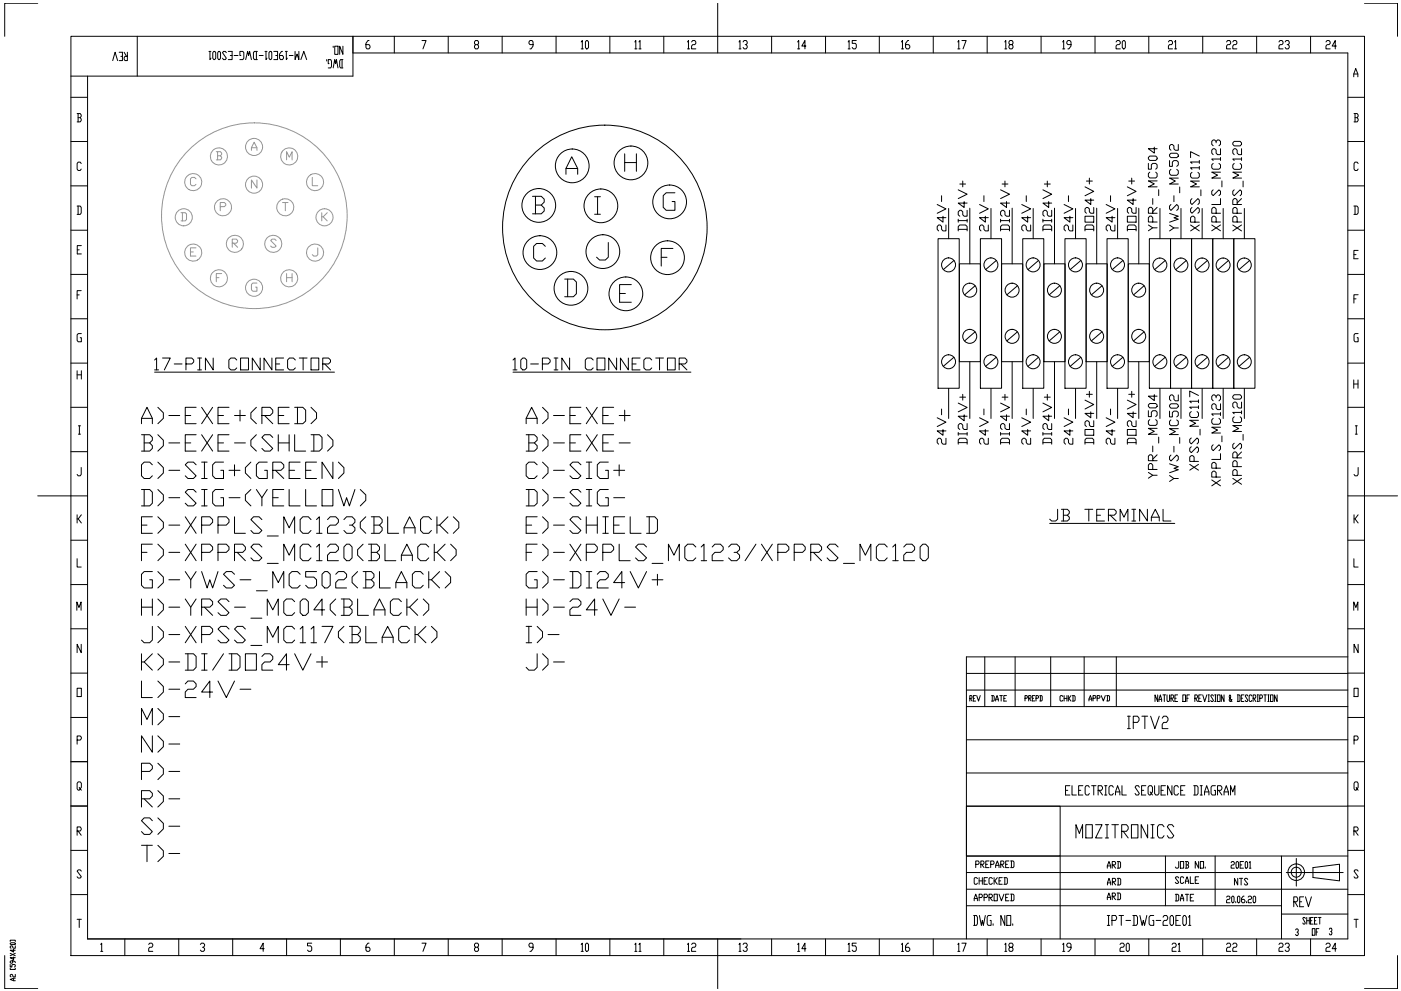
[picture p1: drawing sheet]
<svg xmlns="http://www.w3.org/2000/svg" width="420mm" height="297mm" viewBox="0 0 420 297" stroke-linecap="round" stroke-linejoin="round" font-family="sans-serif">
<!-- layer: 0 -->
<g fill="none" stroke="#000" stroke-width=".3">
<path d="M11.3 1h-9.9v9.9M21.3 10.9h387.9v275.5h-387.9zM33.8 18.2l.7-2.5 .8 2.5M35.7 15.7h1v2.5h-1M36.3 16.9h.4M37.2 15.7l.7 1.2M38.2 15.7v2.5h-.7l-.3-.9 .3-.4h.7M41.2 10.9v11.9M62.7 15.4h.6M63 15.4v2.5l.3-.5M64.1 15.4h.3l.3 .4v1.6l-.3 .5h-.3l-.3-.5v-1.6zM65.5 15.4h.3l.3 .4v1.6l-.3 .5h-.3l-.2-.5v-1.6z"/>
<path d="M67.9 15.8l-.3-.4h-.6l-.3 .4 1.2 1.6-.3 .5h-.6l-.3-.5M68.5 15.4h1.1v2.5h-1.1M69.1 16.6h.5M70.2 16.6h1.2M72.2 16.6h-.3v-1.2h.9l.3 .4v1.6l-.3 .5h-.9M73.7 17.9l.6-2.5 .3 1.2 .3-1.2 .5 2.5M76.9 15.4v2.5M77.2 15.4h-.9l-.3 .4v1.6l.3 .5h.9M77.7 16.6h1.2M79.5 15.4h.6M79.8 15.4v2.5l.3-.5M81 15.4h.3l.2 .4v1.6l-.2 .5h-.3l-.3-.5v-1.6z"/>
<path d="M82.1 15.4h1.1v2.5h-1.1M82.7 16.6h.5M84.7 15.4h-.3l-.6 .8v1.2l.3 .5h.6l.3-.5-.3-.8h-.9M85.6 15.4h.6M85.9 15.4v2.5l.3-.5M86.8 16.6h1.1M88.5 15.4v2.5l.6-1.7 .5 1.7v-2.5M90.2 17.9l.9-2.5 .9 2.5M98 17.9v.4M98.7 19.1h-.3v-1.2h.8l.2 .4v1.6l-.2 .5h-.8M99.9 13.8v.4M100.4 13.8h1v2.5h-1z"/>
<path d="M102.6 17.9v2.5M102.8 17.9h-.7l-.2 .4v1.6l.2 .5h.7M102.8 13.8v2.5l-.9-2.5v2.5M105.8 15.9h298.4v265.5h-377.9v-258.6M105.8 10.9v11.9h-84.5M110.7 12.1h-.4l-.6 .9v1.2l.3 .4h.7l.3-.4-.3-.8h-1M118.3 10.9v5M126.5 12.1h1.3l-1 2.5M134.4 10.9v5M142.6 13.4l-.3-.8 .3-.5h.6l.3 .9-.3 .4h-.6l-.3 .4 .3 .8h.6l.3-.4-.3-.8M150.6 10.9v5M159.9 13.4h-1l-.3-.4 .3-.9h.7l.3 .5v1.2l-.6 .8h-.4"/>
<path d="M166.8 10.9v5M174.3 12.6l.3-.5v2.5M174.3 14.6h.6M175.9 12.1h.3l.3 .5v1.6l-.3 .4h-.3l-.3-.4v-1.6zM182.9 10.9v5M190.4 12.6l.3-.5v2.5M190.4 14.6h.6M191.6 12.6l.4-.5v2.5M191.6 14.6h.6M199.1 10.9v5M206.2 12.6l.3-.5v2.5M206.2 14.6h.6"/>
<path d="M207.4 12.6l.3-.5h.7l.3 .5-.3 .8h-.7l-.3 .4v.8h1.3M215.2 1v14.9M221.6 12.6l.3-.5v2.5M221.6 14.6h.6M222.9 12.6l.3-.5h.6l.3 .9-.3 .4h-.3M223.8 13.4l.3 .4-.3 .8h-.6l-.3-.4M231.4 10.9v5M239.2 12.6l.3-.5v2.5M239.2 14.6h.6M241.7 13.8h-1.2l.9-1.7v2.5M247.6 10.9v5M254.4 12.6l.2-.5v2.5"/>
<path d="M254.4 14.6h.5M256.8 12.1h-1.2v.9h.9l.3 .4v.8l-.3 .4h-.6l-.3-.4M263.7 10.9v5M270.4 12.6l.3-.5v2.5M270.4 14.6h.6M272.5 12.1h-.3l-.6 .9v1.2l.3 .4h.6l.4-.4v-.4l-.4-.4h-.9M279.9 10.9v5M287.2 12.6l.3-.5v2.5M287.2 14.6h.7M288.5 12.1h1.2l-.9 2.5M296.1 10.9v5M301.3 12.6l.3-.5v2.5"/>
<path d="M301.3 14.6h.6M302.9 13.4l-.3-.8 .3-.5h.6l.3 .9-.3 .4h-.6l-.3 .4 .3 .8h.6l.3-.4-.3-.8M312.2 10.9v5M318.7 12.6l.3-.5v2.5M318.7 14.6h.6M321.2 13.4h-.9l-.4-.4v-.4l.4-.5h.6l.3 .5v1.2l-.6 .8h-.3M328.4 10.9v5M334.7 12.6l.3-.5h.6l.4 .5v.4l-.4 .4h-.6l-.3 .4v.8h1.3M336.9 12.1h.3l.3 .5v1.6l-.3 .4h-.3l-.3-.4v-1.6zM344.5 10.9v5M350.4 12.6l.3-.5h.6l.3 .5-.3 .8h-.6l-.3 .4v.8h1.2M352.3 12.6l.3-.5v2.5"/>
<path d="M352.3 14.6h.6M360.7 10.9v5M367.8 12.6l.3-.5h.7l.3 .5-.3 .8h-.7l-.3 .4v.8h1.3M369.7 12.6l.3-.5h.6l.3 .5-.3 .8h-.6l-.3 .4v.8h1.2M376.9 10.9v5M383.6 12.6l.3-.5h.6l.3 .5-.3 .8h-.6l-.3 .4v.8h1.2M385.4 12.6l.3-.5h.6l.3 .9-.3 .4h-.3M386.3 13.4l.3 .4-.3 .8h-.6l-.3-.4M393 10.9v5M397.7 12.6l.3-.5h.6l.3 .5v.4l-.3 .4h-.6l-.3 .4v.8h1.2M400.8 13.8h-1.3l.9-1.7v2.5M409.2 1h9.9v9.9"/>
<path d="M21.3 29.2h5M23.1 34h1l.3 .5-.3 .8M23.4 35.3h.7l.3 .8-.3 .4h-1M23.4 34v2.5M99.9 20.4l.5-2.5 .2 1.2 .3-1.2 .5 2.5M404.2 29.2h5M406 23v-.8l.6-1.7 .6 1.7v.8M406 22.2h1.2M406.1 34h.9l.3 .5-.3 .8M406.4 35.3h.6l.3 .8-.3 .4h-.9M406.4 34v2.5M21.3 55.7h5"/>
<path d="M21.3 42.4h5M24.4 49l-.3-.4h-.7l-.3 .4v1.7l.3 .4h.7l.3-.4M159.7 58.8h2.6l.9 .9v.9l-.9 .9M160.6 58.8v5.3M169.7 52.2v-1.7l1.8-3.5 1.7 3.5v1.7M169.7 50.5h3.5M178.3 59h1.8M179.2 59v5.2M187.3 46.1v5.3M187.3 48.7h3.6M190.9 46.1v5.3M202.4 57.8h-2.6l-.9 .8v3.5l.9 .9h2.6v-2.6h-.8"/>
<path d="M282.4 58.7v1.7M287.4 56.9l2.6 1.3-2.6 1.3M287.8 55.2h1.8M288.7 54.3v1.7M295.1 58.7v1.7M300.1 56.9l2.6 1.3-2.6 1.3M300.5 55.2h1.8M301.4 54.3v1.7M307.8 58.7v1.7M312.8 56.9l2.6 1.3-2.6 1.3M313.2 55.2h1.8M314.1 54.3v1.7"/>
<path d="M320.4 58.7v1.7M325.4 56l2.6 1.4-2.6 1.3M325.8 54.3h1.8M326.7 53.4v1.8M327.1 59.5v1.8l-1.7-1.3h2.6M333.1 58.7v1.7M338.1 56l2.6 1.4-2.6 1.3M338.5 54.3h1.7M339.4 53.4v1.8M339.8 59.5v1.8l-1.7-1.3h2.6M344.4 49v1.7h.9v-1.3l.4-.4h.9l.4 .4v.9l-.4 .4M344.4 47.2l.4-.4h1.8l.4 .4v.4l-.4 .5h-1.8l-.4-.5z"/>
<path d="M344.8 51.6l-.4 .4v.9l.4 .4h1.8l.4-.4v-.9l-.4-.4M345.7 59.5v1.8M346.2 44.1v1.8l-1.8-1.3h2.6M347 54.2h-2.6l1.8 .9-1.8 .9h2.6M347.5 56.9v1.7M350.7 48.1v1.8h.9v-1.3l.5-.5h.8l.5 .5v.8l-.5 .5M350.7 46.4l.5-.5h1.7l.5 .5v.4l-.5 .4h-1.7l-.5-.4zM351.2 50.8l-.5 .4v.9l.5 .4h1.7l.5-.4v-.9l-.5-.4M352.1 58.7v1.8M353.4 53.4h-2.7l1.8 .9-1.8 .9h2.7M353.4 43.3v1.7h-.9l-.4-.4v-.9l-.5-.4h-.4l-.5 .4v.9l.5 .4M353.8 56v1.8"/>
<path d="M357.5 59.5l-.4 .5v.9l.4 .4 1.8-1.8 .4 .5v.9l-.4 .4M357.5 51.6l-.4 .5v.9l.4 .4h1.8l.4-.4v-.9l-.4-.5M359.7 54.3h-2.6l1.7 .9-1.7 .8h2.6M359.7 50.3h-2.6l.4 .5M359.7 48.6h-2.6l.4 .4M359.7 46.8l-2.6-1.3v1.7M359.7 48.1v.9M359.7 49.9v.9M360.1 56.9v1.8M363.8 56.9l-.4 .4v.9l.4 .4 1.8-1.7 .4 .4v.9l-.4 .4M363.8 49l-.4 .4v.9l.4 .4h1.8l.4-.4v-.9l-.4-.4M364.7 42.8v-.4l-.4-.4h-.5l-.4 .4v.9l.4 .4"/>
<path d="M364.7 42.4l.4-.4h.5l.4 .4v.9l-.4 .4M366 59.5v1.8h-2.6M366 51.6h-2.6l1.7 .9-1.7 .9h2.6M366 47.7h-2.6l.4 .4M366 44.6v1.8h-.9l-.4-.5v-.9l-.4-.4h-.5l-.4 .4v.9l.4 .5M366 47.2v.9M366.5 54.2v1.8M370.1 56.9l-.4 .4v.9l.4 .5 1.8-1.8 .4 .4v.9l-.4 .5M370.1 49l-.4 .4v.9l.4 .5h1.8l.4-.5v-.9l-.4-.4M370.1 42.4h1.8l.4 .4v.5l-.4 .4h-1.8l-.4-.4v-.5zM372.3 51.6h-2.6l1.8 .9-1.8 .9h2.6M372.3 47.7h-2.6l.4 .4"/>
<path d="M372.3 44.6v1.8h-.8l-.5-.5v-.9l-.4-.4h-.5l-.4 .4v.9l.4 .5M372.3 47.2v.9M372.3 59.5l-1.3 1.3M372.8 54.3v1.7M404.2 55.7h5M404.2 42.4h5M407.3 49l-.3-.4h-.6l-.3 .4v1.7l.3 .4h.6l.3-.4M21.3 69h5M23.1 61.8h1l.3 .4v1.6l-.3 .5h-1M23.2 74.9h.6M23.4 61.8v2.5M24.4 73.6h-1.2v2.5h1.2"/>
<path d="M160.6 61.5h1.7l.9 .9v.8l-.9 .9h-2.6M163.5 73.8l-.8-.8h-1.8l-.9 .8v3.5l.9 .9h1.8l.8-.9M178.3 64.2h1.8M182.4 72.7v4.4l-.9 .8h-1.7l-.9-.8M198.3 77.1h1.7M201.8 74.5h-3.5v5.3M281.1 61.3l2.6 1.3-2.6 1.3M281.3 71.5h6.4v44.9h-6.4zM282.8 64.8v1.8l-1.7-1.4h2.6M283.7 67.4v1.8h-.9l-.4-.5v-.8l-.4-.5h-.5l-.4 .5v.8l.4 .5M284.5 62.5v9M286.1 78.1l-3.2 2.7"/>
<path d="M287.4 69.2v-1.3l.4-.5h1.8l.4 .5v1.3M287.4 65.7v.9M287.4 68.7h2.6M287.4 66.1h2.6M287.7 79.1h6.3v29.3h-6.3zM289.2 60.4v1.8l-1.8-1.3h2.6M290 63v1.8h-.8l-.5-.4v-.9l-.4-.5h-.5l-.4 .5v.9l.4 .4M290 65.7v.9M290.8 62.4v16.7M293.8 61.3l2.6 1.3-2.6 1.3M294 71.5h6.4v44.9h-6.4zM295.5 64.8v1.8l-1.7-1.4h2.6"/>
<path d="M296.4 67.4v1.8h-.9l-.4-.5v-.8l-.4-.5h-.5l-.4 .5v.8l.4 .5M297.2 62.5v9M298.8 78.1l-3.2 2.7M300.1 69.2v-1.3l.4-.5h1.8l.4 .5v1.3M300.1 65.7v.9M300.1 68.7h2.6M300.1 66.1h2.6M300.4 79.1h6.3v29.3h-6.3zM301.9 60.4v1.8l-1.8-1.3h2.6M302.7 63v1.8h-.8l-.5-.4v-.9l-.4-.5h-.5l-.4 .5v.9l.4 .4M302.7 65.7v.9M303.5 62.4v16.7"/>
<path d="M306.4 61.3l2.7 1.3-2.7 1.3M306.7 71.5h6.3v44.9h-6.3zM308.2 64.8v1.8l-1.8-1.4h2.7M309.1 67.4v1.8h-.9l-.4-.5v-.8l-.5-.5h-.4l-.5 .5v.8l.5 .5M309.9 62.5v9M311.5 78.1l-3.2 2.7M312.8 69.2v-1.3l.4-.5h1.8l.4 .5v1.3M312.8 65.7v.9M312.8 68.7h2.6M312.8 66.1h2.6M313.1 79.1h6.3v29.3h-6.3zM314.5 60.4v1.8l-1.7-1.3h2.6"/>
<path d="M315.4 63v1.8h-.9l-.4-.4v-.9l-.4-.5h-.5l-.4 .5v.9l.4 .4M315.4 65.7v.9M316.2 62.4v16.7M319.1 61.3l2.6 1.3-2.6 1.3M319.4 71.5h6.3v44.9h-6.3zM320.9 64.8v1.8l-1.8-1.4h2.6M321.7 67.4v1.8h-.8l-.5-.5v-.8l-.4-.5h-.5l-.4 .5v.8l.4 .5M322.6 62.5v9M324.2 78.1l-3.3 2.7M325.4 69.2v-1.3l.4-.5h1.8l.4 .5v1.3M325.4 64.8h2.6v1.8h-2.6zM325.4 68.7h2.6"/>
<path d="M325.7 79.1h6.4v29.3h-6.4zM328 62.2v1.7h-.9l-.4-.4v-.9l-.5-.4h-.4l-.4 .4v.9l.4 .4M328.9 62.4v16.7M331.7 61.3l2.7 1.3-2.7 1.3M332 71.5h6.3v44.9h-6.3zM333.5 64.8v1.8l-1.8-1.4h2.7M334.4 67.4v1.8h-.9l-.4-.5v-.8l-.5-.5h-.4l-.5 .5v.8l.5 .5M335.2 62.5v9M336.8 78.1l-3.2 2.7M338.1 69.2v-1.3l.4-.5h1.7l.5 .5v1.3M338.1 64.8h2.6v1.8h-2.6zM338.1 68.8h2.6"/>
<path d="M338.4 79.1h6.3v29.3h-6.3zM340.7 62.2v1.7h-.9l-.4-.4v-.9l-.5-.4h-.4l-.4 .4v.9l.4 .4M341.5 62.4v16.7M344.4 67.4l1.3 .9M344.7 71.5h6.3v44.9h-6.3zM345.7 66.5v-1.3l-.4-.4h-.5l-.4 .4v1.3h2.6M345.7 63.9v-1.3l-.4-.5h-.5l-.4 .5v1.3h2.6M347 68.3h-1.3l-1.3 .9M347 62.1l-1.3 1.4M347.9 62.5v9M349.5 78.1l-3.2 2.7M350.7 64l2.7 .8-1.3 .5 1.3 .4-2.7 .9"/>
<path d="M350.7 67.5l1.4 .8M351 71.5h6.3v44.9h-6.3zM351.2 61.3l-.5 .5v.8l.5 .5 1.7-1.8 .5 .5v.8l-.5 .5M353.4 68.3h-1.3l-1.4 .9M354.2 62.5v9M355.8 78.1l-3.2 2.7M357.1 67.4l2.6 1.8M357.3 71.5h6.4v44.9h-6.4zM357.5 62.2l-.4 .4v.9l.4 .4 1.8-1.7 .4 .4v.9l-.4 .4M358.4 66.6v-1.4l-.5-.4h-.4l-.4 .4v1.4h2.6M359.7 67.4l-2.6 1.8M360.5 62.5v9"/>
<path d="M362.1 78.1l-3.2 2.7M363.4 67.4l2.6 1.8M363.7 71.5h6.3v44.9h-6.3zM364.7 66.5v-1.3l-.4-.4h-.5l-.4 .4v1.3h2.6M364.7 63.9v-1.3l-.4-.5h-.5l-.4 .5v1.3h2.6M366 67.4l-2.6 1.8M366.8 62.5v9M368.4 78.1l-3.1 2.7M369.7 67.4l2.6 1.8M370 71.5h6.4v44.9h-6.4zM371 66.5v-1.3l-.4-.4h-.5l-.4 .4v1.3h2.6M371 63.9v-1.3l-.4-.4h-.5l-.4 .4v1.3h2.6"/>
<path d="M371 61.3v-1.3l-.4-.5h-.5l-.4 .5v1.3h2.6M372.3 67.4l-2.6 1.8M373.2 62.5v9M374.8 78.1l-3.2 2.7M404.2 69h5M406 61.8h1l.3 .4v1.6l-.3 .5h-1M406 76.3h.7M406.4 61.8v2.5M407.3 75.1h-1.3v2.5h1.3M21.3 95.5h5M21.3 82.3h5M23.1 88.4h.7"/>
<path d="M24.4 87.1h-1.3v2.5M24.4 100h-.9l-.4 .4v1.7l.4 .3h.9v-1.2h-.3M169.3 83.7h2.7l.9 .8v3.6l-.9 .8h-2.7M170.2 83.7v5.2M185.8 88h1.8M189.3 85.3h-3.5v5.3h3.5M292.5 85.6l-3.2 2.8M292.5 99.4l-3.2 2.8M305.2 85.6l-3.3 2.8M305.2 99.4l-3.3 2.8M317.9 85.6l-3.3 2.8M317.9 99.4l-3.3 2.8"/>
<path d="M330.5 85.6l-3.2 2.8M330.5 99.4l-3.2 2.8M343.1 85.6l-3.1 2.8M343.1 99.4l-3.1 2.8M404.2 95.5h5M404.2 82.3h5M406 89.6h.7M407.3 100h-.9l-.3 .4v1.7l.3 .3h.9v-1.2h-.3M407.3 88.3h-1.3v2.5M21.3 108.8h5M23.1 111.1v2.5M23.1 112.4h1.3"/>
<path d="M24.4 111.1v2.5M46.4 107.9l.6-.6v3.6M46.4 111.5h53.9M46.4 110.9h1.2M48.7 107.3h2.4l-1.8 3.6M52.3 109.1h2.3M55.8 109.1h1.7l.6-.6v-.6l-.6-.6h-1.7v3.6M59.3 110.9h1.1M59.3 107.3h1.1M59.9 107.3v3.6M63.9 107.3v3.6l-2.3-3.6v3.6M71 107.9l-.6-.6h-1.2l-.6 .6v2.4l.6 .6h1.2l.6-.6"/>
<path d="M72.2 107.3h2.3v3.6h-2.3zM78 107.3v3.6l-2.3-3.6v3.6M81.5 107.3v3.6l-2.3-3.6v3.6M82.7 109.1h1.2M85.1 107.3h-2.4v3.6h2.4M88.6 107.9l-.6-.6h-1.2l-.6 .6v2.4l.6 .6h1.2l.6-.6M89.8 107.3h2.3M90.9 107.3v3.6M93.3 107.3h2.3v3.6h-2.3zM96.8 109.1h1.7l.6-.6v-.6l-.6-.6h-1.7v3.6M97.4 109.1l1.7 1.8M153.9 107.9l.5-.6v3.6"/>
<path d="M153.9 111.5h53.3M153.9 110.9h1.1M156.2 107.9l.6-.6h.6l.6 .6v2.4l-.6 .6h-.6l-.6-.6zM159.1 109.1h2.4M162.7 109.1h1.7l.6-.6v-.6l-.6-.6h-1.7v3.6M166.2 110.9h1.1M166.2 107.3h1.1M166.7 107.3v3.6M170.8 107.3v3.6l-2.3-3.6v3.6M177.9 107.9l-.6-.6h-1.2l-.6 .6v2.4l.6 .6h1.2l.6-.6M179 107.3h2.4v3.6h-2.4zM184.9 107.3v3.6l-2.3-3.6v3.6"/>
<path d="M188.4 107.3v3.6l-2.3-3.6v3.6M189.6 109.1h1.2M192 107.3h-2.4v3.6h2.4M195.5 107.9l-.6-.6h-1.2l-.6 .6v2.4l.6 .6h1.2l.6-.6M196.7 107.3h2.3M197.8 107.3v3.6M200.2 107.3h2.3v3.6h-2.3zM203.7 109.1h1.7l.6-.6v-.6l-.6-.6h-1.7v3.6M204.2 109.1l1.8 1.8M284.5 116.4v9M286.1 107.1l-3.2 2.7M287.8 119h1.8"/>
<path d="M288.7 118.2v1.7M290.8 108.4v17M297.2 116.4v9M298.8 107.1l-3.2 2.7M300.5 119h1.8M301.4 118.2v1.7M303.5 108.4v17M309.9 116.4v9M311.5 107.1l-3.2 2.7M313.2 119h1.8M314.1 118.2v1.7M316.2 108.4v17"/>
<path d="M322.6 116.4v9M324.2 107.1l-3.3 2.7M325.4 119.9l2.6 1.3-2.6 1.4M325.8 118.2h1.8M326.7 117.3v1.7M328.9 108.4v17M335.2 116.4v9M336.8 107.1l-3.2 2.7M338.1 119.9l2.6 1.3-2.6 1.4M338.5 118.2h1.7M339.4 117.3v1.8M341.5 108.4v17"/>
<path d="M346.2 118.3v1.8l-1.8-1.4h2.6M347.9 116.4v9M349.5 107.1l-3.2 2.7M353.4 118.4v1.7h-.9l-.4-.4v-.9l-.5-.4h-.4l-.5 .4v.9l.5 .4M354.2 116.4v9M355.8 107.1l-3.2 2.7M359.4 118.5l-2.6-1.3v1.8M359.4 119.8v.9M360.5 116.4v9M362.1 107.1l-3.2 2.7M364.7 119.3v-.5l-.4-.4h-.5l-.4 .4v.9l.4 .4M364.7 118.8l.4-.4h.5l.4 .4v.9l-.4 .4"/>
<path d="M366.8 116.4v9M368.4 107.1l-3.1 2.7M370.1 118.3h1.8l.4 .5v.4l-.4 .4h-1.8l-.4-.4v-.4zM373.2 116.4v9M374.8 107.1l-3.2 2.7M404.2 108.8h5M406 113.9v2.5M406 115.1h1.3M407.3 113.9v2.5M21.3 135.4h5M21.3 122.1h5M23.5 127.6h.6"/>
<path d="M23.5 130.1h.6M23.8 127.6v2.5M42.4 127v-1.6l1.7-3.3 1.6 3.3v1.6M42.4 130.3h2.5l.8 .8v.9l-.8 .8M42.4 125.4h3.3M43.2 132.8h1.7l.8 .8v.8l-.8 .8h-2.5M43.2 130.3v4.9M45.7 139.3l-.8-.8h-1.7l-.8 .8v3.3l.8 .8h1.7l.8-.8M47.3 122.1l1.7 1.6v1.7l-1.7 1.6M47.3 130.3l1.7 1.7v1.6l-1.7 1.6M47.3 138.5l1.7 1.7v1.6l-1.7 1.6M50.6 124.5h3.3"/>
<path d="M50.6 132.8h3.3M55.6 124.5h1.6M55.6 132.8h1.6M58.8 122.1h-3.2v4.9h3.2M58.8 130.3h-3.2v4.9h3.2M58.8 139.3l-.8-.8h-1.6l-.8 .8 3.2 3.3-.8 .8h-1.6l-.8-.8M60.5 122.1l3.3 4.9M60.5 130.3l3.3 4.9M60.5 138.5h1.6M61.3 138.5v4.9M63.8 122.1l-3.3 4.9M63.8 130.3l-3.3 4.9"/>
<path d="M65.4 124.5h1.6M65.4 132.8h1.6M67 138.5h-2.4l-.8 .8v3.3l.8 .8h2.4v-2.4h-.8M68.7 122.1h-3.3v4.9h3.3M68.7 130.3h-3.3v4.9h3.3M70.3 124.5h3.3M70.3 132.8h3.3M70.3 139.3v3.3M72 122.9v3.3M75.2 138.5l-1.6 1.7v1.6l1.6 1.6M76.9 122.1l-1.7 1.6v1.7l1.7 1.6M76.9 130.3l-1.7 1.7v1.6l1.7 1.6"/>
<path d="M78.5 124.5h2.5l.8-.8v-.8l-.8-.8h-2.5v4.9M79.3 124.5l2.5 2.5M80.2 138.5h-2.5l-.8 .8v3.3l.8 .8h2.5v-2.4h-.9M81.8 131.1l-.8-.8h-1.7l-.8 .8 3.3 3.3-.8 .8h-1.7l-.8-.8M83.5 124.5h1.6M83.5 132.8h3.2M83.5 130.3v4.9M86.7 122.1h-3.2v4.9h3.2M86.7 130.3v4.9M88.4 122.1h2.4l.9 .8v3.3l-.9 .8h-2.4M88.4 130.3v4.9h3.3M89.2 122.1v4.9"/>
<path d="M90 138.5h-3.3v4.9h3.3M93.3 122.1l1.6 1.6v1.7l-1.6 1.6M93.3 130.3h2.5l.8 .8v3.3l-.8 .8h-2.5M94.1 130.3v4.9M94.9 138.5h-3.2v4.9h3.2M98.2 130.3l1.6 1.7v1.6l-1.6 1.6M99.8 138.5v4.9l-3.2-4.9v4.9M101.5 138.5l1.6 1.7v1.6l-1.6 1.6M157.8 127v-1.6l1.6-3.3 1.7 3.3v1.6M157.8 130.3h2.4l.9 .8v.9l-.9 .8M157.8 125.4h3.3M158.6 132.8h1.6l.9 .8v.8l-.9 .8h-2.4"/>
<path d="M158.6 130.3v4.9M161.1 139.3l-.9-.8h-1.6l-.8 .8v3.3l.8 .8h1.6l.9-.8M162.7 122.1l1.7 1.6v1.7l-1.7 1.6M162.7 130.3l1.7 1.7v1.6l-1.7 1.6M162.7 138.5l1.7 1.7v1.6l-1.7 1.6M166 124.5h3.3M166 132.8h3.3M170.9 124.5h1.7M170.9 132.8h1.7M174.2 122.1h-3.3v4.9h3.3M174.2 130.3h-3.3v4.9h3.3M174.2 139.3l-.8-.8h-1.6l-.9 .8 3.3 3.3-.8 .8h-1.6l-.9-.8"/>
<path d="M175.8 138.5h1.7M175.8 122.1l3.3 4.9M175.8 130.3l3.3 4.9M176.7 138.5v4.9M179.1 122.1l-3.3 4.9M179.1 130.3l-3.3 4.9M180.8 124.5h1.6M180.8 132.8h1.6M182.4 138.5h-2.5l-.8 .8v3.3l.8 .8h2.5v-2.4h-.8M184 122.1h-3.2v4.9h3.2M184 130.3h-3.2v4.9h3.2M185.7 124.5h3.3"/>
<path d="M185.7 132.8h3.3M185.7 139.3v3.3M187.3 122.9v3.3M281.1 125.2l2.6 1.3-2.6 1.3M282.4 122.6v1.7M282.8 128.7v1.8l-1.7-1.3h2.6M283.7 131.4v1.7h-.9l-.4-.4v-.9l-.4-.4h-.5l-.4 .4v.9l.4 .4M287.4 133.1v-1.3l.4-.4h1.8l.4 .4v1.3M287.4 120.8l2.6 1.3-2.6 1.3M287.4 132.7h2.6M287.4 129.6v.9M287.4 130h2.6"/>
<path d="M289.2 124.3v1.8l-1.8-1.3h2.6M290 127v1.7h-.8l-.5-.4v-.9l-.4-.4h-.5l-.4 .4v.9l.4 .4M290 129.6v.9M293.8 125.2l2.6 1.3-2.6 1.3M295.1 122.6v1.7M295.5 128.7v1.8l-1.7-1.3h2.6M296.4 131.4v1.7h-.9l-.4-.4v-.9l-.4-.4h-.5l-.4 .4v.9l.4 .4M300.1 133.1v-1.3l.4-.4h1.8l.4 .4v1.3M300.1 120.8l2.6 1.3-2.6 1.3M300.1 132.7h2.6M300.1 130h2.6M300.1 129.6v.9"/>
<path d="M301.9 124.3v1.8l-1.8-1.3h2.6M302.7 127v1.7h-.8l-.5-.4v-.9l-.4-.4h-.5l-.4 .4v.9l.4 .4M302.7 129.6v.9M306.4 125.2l2.7 1.3-2.7 1.3M307.8 122.6v1.7M308.2 128.7v1.8l-1.8-1.3h2.7M309.1 131.4v1.7h-.9l-.4-.4v-.9l-.5-.4h-.4l-.5 .4v.9l.5 .4M312.8 133.1v-1.3l.4-.4h1.8l.4 .4v1.3M312.8 120.8l2.6 1.3-2.6 1.3M312.8 132.7h2.6M312.8 130h2.6M312.8 129.6v.9"/>
<path d="M314.5 124.3v1.8l-1.7-1.3h2.6M315.4 127v1.7h-.9l-.4-.4v-.9l-.4-.4h-.5l-.4 .4v.9l.4 .4M315.4 129.6v.9M319.1 125.2l2.6 1.3-2.6 1.3M320.4 122.6v1.7M320.9 128.7v1.8l-1.8-1.3h2.6M321.7 131.4v1.7h-.8l-.5-.4v-.9l-.4-.4h-.5l-.4 .4v.9l.4 .4M325.4 133.1v-1.3l.4-.4h1.8l.4 .4v1.3M325.4 128.7h2.6v1.8h-2.6zM325.4 132.7h2.6M327.1 123.4v1.8l-1.7-1.3h2.6M328 126.1v1.7h-.9l-.4-.4v-.9l-.5-.4h-.4l-.4 .4v.9l.4 .4"/>
<path d="M331.7 125.2l2.7 1.3-2.7 1.3M333.1 122.6v1.7M333.5 128.7v1.8l-1.8-1.3h2.7M334.4 131.4v1.7h-.9l-.4-.4v-.9l-.5-.4h-.4l-.5 .4v.9l.5 .4M338.1 133.1v-1.3l.4-.4h1.7l.5 .4v1.3M338.1 128.7h2.6v1.8h-2.6zM338.1 132.7h2.6M339.8 123.4v1.8l-1.7-1.3h2.6M340.7 126.1v1.7h-.9l-.4-.4v-.9l-.5-.4h-.4l-.4 .4v.9l.4 .4M344.4 123.1v1.8h.9v-1.3l.4-.5h.9l.4 .5v.9l-.4 .4M344.4 121.4l.4-.5h1.8l.4 .5v.4l-.4 .5h-1.8l-.4-.5zM344.8 125.8l-.4 .4v.9l.4 .4h1.8l.4-.4v-.9l-.4-.4"/>
<path d="M345.7 138.1v-1.4l-.4-.4h-.5l-.4 .4v1.4h2.6M345.7 133.7v1.7M347 128.4h-2.6l1.8 .9-1.8 .9h2.6M347 136.3l-1.3 1.3M347.5 131v1.8M350.7 139l2.7 .9-1.3 .5 1.3 .4-2.7 .9M350.7 123.2v1.8h.9v-1.3l.5-.5h.8l.5 .5v.8l-.5 .5M350.7 121.5l.5-.5h1.7l.5 .5v.4l-.5 .4h-1.7l-.5-.4zM351.2 136.4l-.5 .5v.8l.5 .5 1.7-1.8 .5 .5v.8l-.5 .5M351.2 125.9l-.5 .4v.9l.5 .4h1.7l.5-.4v-.9l-.5-.4M352.1 133.8v1.7M353.4 128.5h-2.7l1.8 .9-1.8 .9h2.7"/>
<path d="M353.8 131.1v1.8M356.8 139.2l2.6 1.7M357.3 133.9l-.5 .5v.8l.5 .5 1.7-1.8 .4 .5v.8l-.4 .5M357.3 131.3l-.5 .4v.9l.5 .5 1.7-1.8 .4 .4v.9l-.4 .5M357.3 123.4l-.5 .4v.9l.5 .4h1.7l.4-.4v-.9l-.4-.4M358.1 138.3v-1.3l-.4-.4h-.4l-.5 .4v1.3h2.6M359.4 126h-2.6l1.8 .9-1.8 .9h2.6M359.4 122h-2.6l.5 .5M359.4 120.3h-2.6l.5 .4M359.4 139.2l-2.6 1.7M359.4 121.6v.9M359.9 128.7v1.7"/>
<path d="M363.8 133.3l-.4 .5v.8l.4 .5 1.8-1.8 .4 .5v.8l-.4 .5M363.8 125.4l-.4 .5v.8l.4 .5h1.8l.4-.5v-.8l-.4-.5M366 136v1.7h-2.6M366 128.1h-2.6l1.7 .8-1.7 .9h2.6M366 124.1h-2.6l.4 .4M366 121v1.8h-.9l-.4-.5v-.8l-.4-.5h-.5l-.4 .5v.8l.4 .5M366 123.7v.8M366.5 130.7v1.7M370.1 132.8l-.4 .5v.9l.4 .4 1.8-1.8 .4 .5v.9l-.4 .4M370.1 124.9l-.4 .4v.9l.4 .5h1.8l.4-.5v-.9l-.4-.4M371 139.9v-1.3l-.4-.5h-.5l-.4 .5v1.3h2.6M371 137.2v-1.3l-.4-.4h-.5l-.4 .4v1.3h2.6"/>
<path d="M372.3 127.6h-2.6l1.8 .8-1.8 .9h2.6M372.3 123.6h-2.6l.4 .4M372.3 120.5v1.8h-.8l-.5-.5v-.9l-.4-.4h-.5l-.4 .4v.9l.4 .5M372.3 135.5l-1.3 1.3M372.3 123.1v.9M372.8 130.2v1.8M404.2 135.4h5M404.2 122.1h5M406.5 127.6h.5M406.5 130.1h.5M406.8 127.6v2.5M11.3 148.6h15"/>
<path d="M23.1 154.3v2.5M23.5 155.5l.9 1.3M24.4 140.1v2.1l-.3 .4h-.7l-.3-.4M24.4 154.3l-.9 1.2h-.4M42.4 146.7h2.5l.8 .8v3.3l-.8 .8h-2.5M42.4 157.4h1.7M43.2 146.7v4.9M45.7 154.9h-3.3v5h3.3M47.3 146.7l1.7 1.6v1.7l-1.7 1.6M47.3 154.9l1.7 1.6v1.7l-1.7 1.7M50.6 141h3.3M50.6 149.2h3.3"/>
<path d="M50.6 157.4h3.3M55.6 154.9l3.2 5M58.8 147.5l-.8-.8h-1.6l-.8 .8 3.2 3.3-.8 .8h-1.6l-.8-.8M58.8 154.9l-3.2 5M60.5 157.4h2.4l.9-.9v-.8l-.9-.8h-2.4v5M60.5 143.4h1.6M60.5 146.7h1.6M60.5 151.6h1.6M61.3 146.7v4.9M65.4 157.4h2.5l.8-.9v-.8l-.8-.8h-2.5v5M67 146.7h-2.4l-.8 .8v3.3l.8 .8h2.4v-2.4h-.8M68.7 141h3.3"/>
<path d="M68.7 149.2h3.3M70.3 154.9v5h3.3M75.2 146.7l-1.6 1.6v1.7l1.6 1.6M76.9 146.7l1.6 2.5v2.4M78.5 155.7l-.8-.8h-1.7l-.8 .8 3.3 3.3-.8 .9h-1.7l-.8-.9M80.2 146.7l-1.7 2.5M81.8 141h2.5l.8-.8v-.9l-.8-.8h-2.5v4.9M81.8 149.2h1.7M82.6 141l2.5 2.4M85.1 146.7h-3.3v4.9h3.3M85.1 159.9v-5l1.6 3.3 1.7-3.3v5M86.7 146.7v4.9h3.3"/>
<path d="M86.7 141h1.7M91.7 146.7v4.9h3.2M91.7 141h1.6M93.3 155.7l-.8-.8h-1.7l-.8 .8v3.3l.8 .9h1.7l.8-.9M94.9 155.7l.9-.8v5M94.9 159.9h1.7M96.6 146.7h3.2v4.9h-3.2zM98.2 155.7l.8-.8h1.7l.8 .8v.8l-.8 .9h-1.7l-.8 .8v1.7h3.3M101.5 146.7l1.6 4.9 .8-2.4 .9 2.4 1.6-4.9M103.1 155.7l.8-.8h1.7l.8 .8v.8l-.8 .9h-.8M105.6 157.4l.8 .8v.8l-.8 .9h-1.7l-.8-.9M108 146.7l1.7 1.6v1.7l-1.7 1.6"/>
<path d="M109.7 154.9l-1.7 1.6v1.7l1.7 1.7M111.4 154.9h2.4l.8 .8v.8l-.8 .9M112.2 157.4h1.6l.8 .8v.8l-.8 .9h-2.4M112.2 154.9v5M116.3 154.9v5h3.3M121.2 159.9v-1.7l1.6-3.3 1.7 3.3v1.7M121.2 158.2h3.3M129.4 155.7l-.8-.8h-1.7l-.8 .8v3.3l.8 .9h1.7l.8-.9M131 154.9v5M131.8 157.4l2.5 2.5M134.3 154.9l-2.5 2.5h-.8M135.9 154.9l1.7 1.6v1.7l-1.7 1.7"/>
<path d="M157.8 146.7h2.4l.9 .8v3.3l-.9 .8h-2.4M157.8 157.4h1.6M158.6 146.7v4.9M161.1 154.9h-3.3v5h3.3M162.7 146.7l1.7 1.6v1.7l-1.7 1.6M162.7 154.9l1.7 1.6v1.7l-1.7 1.7M166 141h3.3M166 149.2h3.3M166 157.4h3.3M174.2 147.5l-.8-.8h-1.6l-.9 .8 3.3 3.3-.8 .8h-1.6l-.9-.8M174.2 155.7l-.8-.8h-1.6l-.9 .8 3.3 3.3-.8 .9h-1.6l-.9-.9M175.8 143.4h1.7"/>
<path d="M175.8 146.7h1.7M175.8 151.6h1.7M175.8 157.4h3.3M175.8 154.9v5M176.7 146.7v4.9M179.1 154.9v5M180.8 159.9h1.6M180.8 154.9h1.6M181.6 154.9v5M182.4 146.7h-2.5l-.8 .8v3.3l.8 .8h2.5v-2.4h-.8M184 141h3.3M184 149.2h3.3"/>
<path d="M184 157.4h1.7M187.3 154.9h-3.3v5h3.3M189 154.9v5h3.2M193.9 154.9h2.5l.8 .8v3.3l-.8 .9h-2.5M194.7 154.9v5M314.8 156.9h37.5M317.2 152.7v2.9l-.6 .6h-1.2l-.6-.6M318.3 152.7h1.8l.6 .5v.6l-.6 .6M318.9 154.4h1.2l.6 .6v.6l-.6 .6h-1.8M318.9 152.7v3.5M325.3 152.7h2.4M326.5 152.7v3.5"/>
<path d="M328.9 154.4h1.1M331.2 152.7h-2.3v3.5h2.3M332.4 154.4h1.8l.5-.6v-.6l-.5-.5h-1.8v3.5M333 154.4l1.7 1.8M335.9 156.2v-3.5l1.2 2.3 1.2-2.3v3.5M339.4 152.7h1.2M339.4 156.2h1.2M340 152.7v3.5M344.1 152.7v3.5l-2.3-3.5v3.5M344.4 141.6l1.3 .9M345.3 156.2v-1.2l1.2-2.3 1.2 2.3v1.2M345.3 155h2.4"/>
<path d="M345.7 140.7v-1.3l-.4-.5h-.5l-.4 .5v1.3h2.6M347 142.5h-1.3l-1.3 .8M348.8 152.7v3.5h2.4M350.7 142.5l1.4 .9M353.4 143.4h-1.3l-1.4 .9M363.4 143.8l2.6 1.8M364.7 143v-1.4l-.4-.4h-.5l-.4 .4v1.4h2.6M364.7 140.3v-1.3l-.4-.4h-.5l-.4 .4v1.3h2.6M366 143.8l-2.6 1.8M369.7 143.4l2.6 1.8M371 142.5v-1.3l-.4-.4h-.5l-.4 .4v1.3h2.6M372.3 143.4l-2.6 1.8"/>
<path d="M404.2 148.6h14.9M406.1 154.3v2.5M406.4 155.5l.9 1.3M407.3 140.1v2.1l-.3 .4h-.6l-.3-.4M407.3 154.3l-.9 1.2h-.3M21.3 175.2h5M21.3 161.9h5M23.1 167.5v2.5h1.3M42.4 165.6h1.7M42.4 179.5v4.9M45.7 163.1h-3.3v5M45.7 171.3h-2.5l-.8 .8v3.3l.8 .8h2.5v-2.4h-.8"/>
<path d="M45.7 179.5v4.9M47.3 163.1l1.7 1.7v1.6l-1.7 1.7M47.3 171.3l1.7 1.7v1.6l-1.7 1.6M47.3 179.5l1.7 1.7v1.6l-1.7 1.6M50.6 165.6h3.3M50.6 173.8h3.3M55.6 171.3l1.6 2.5v2.4M55.6 179.5l1.6 2.5v2.4M55.6 163.1l3.2 5M58.8 163.1l-3.2 5M58.8 171.3l-1.6 2.5M58.8 179.5l-1.6 2.5"/>
<path d="M60.5 165.6h2.4l.9-.8v-.8l-.9-.9h-2.4v5M60.5 171.3l1.6 4.9 .8-2.4 .9 2.4 1.6-4.9M65.4 165.6h2.5l.8-.8v-.8l-.8-.9h-2.5v5M70.3 165.6h2.5l.8-.8v-.8l-.8-.9h-2.5v5M70.3 172.1l-.8-.8h-1.6l-.9 .8 3.3 3.3-.8 .8h-1.6l-.9-.8M71.1 165.6l2.5 2.5M72 173.8h3.2M76.9 177.1h3.3M78.5 164l-.8-.9h-1.7l-.8 .9 3.3 3.2-.8 .9h-1.7l-.8-.9M80.2 160.7h3.3M80.2 168.9h3.3M81.8 176.2v-4.9l1.7 3.3 1.6-3.3v4.9"/>
<path d="M85.1 168.1v-5l1.6 3.3 1.7-3.3v5M90 172.1l-.8-.8h-1.6l-.9 .8v3.3l.9 .8h1.6l.8-.8M90.8 179.5h.9l.8 .8v3.3l-.8 .8h-.9l-.8-.8v-3.3zM93.3 164l-.8-.9h-1.7l-.8 .9v3.2l.8 .9h1.7l.8-.9M94.9 164l.9-.9v5M94.9 171.3h-3.2v1.7h2.4l.8 .8v1.6l-.8 .8h-1.6l-.8-.8M94.9 168.1h1.7M96.6 172.1l.8-.8h.8l.8 .8v3.3l-.8 .8h-.8l-.8-.8zM98.2 164l.8-.9h1.7l.8 .9v.8l-.8 .8h-1.7l-.8 .8v1.7h3.3M100.7 172.1l.8-.8h1.6l.8 .8v.9l-.8 .8h-1.6l-.8 .8v1.6h3.2M100.7 179.5l-1.7 1.7v1.6l1.7 1.6M102.3 179.5h2.5l.8 .8v.9l-.8 .8"/>
<path d="M103.1 179.5v4.9M103.9 163.1h.9l.8 .9v3.2l-.8 .9h-.9l-.8-.9v-3.2zM107.2 171.3l-1.6 1.7v1.6l1.6 1.6M107.2 179.5v4.9h3.3M108.9 163.1l-1.7 1.7v1.6l1.7 1.7M108.9 171.3h2.5l.8 .8v.9l-.8 .8M109.7 173.8h1.7l.8 .8v.8l-.8 .8h-2.5M109.7 171.3v4.9M110.5 163.1h2.5l.8 .9v.8l-.8 .8M111.4 165.6h1.6l.8 .8v.8l-.8 .9h-2.5M111.4 163.1v5M113.8 171.3v4.9h3.3"/>
<path d="M115.5 163.1v5h3.2M118.7 176.2v-1.6l1.7-3.3 1.6 3.3v1.6M118.7 174.6h3.3M120.4 168.1v-1.7l1.6-3.3 1.7 3.3v1.7M120.4 166.4h3.3M122 179.5v4.9M125.3 179.5l-2.5 2.5h-.8M126.9 172.1l-.8-.8h-1.6l-.8 .8v3.3l.8 .8h1.6l.8-.8M126.9 179.5l1.7 1.7v1.6l-1.7 1.6M128.6 164l-.9-.9h-1.6l-.8 .9v3.2l.8 .9h1.6l.9-.9M128.6 171.3v4.9M129.4 173.8l2.4 2.4"/>
<path d="M130.2 163.1v5M131 165.6l2.5 2.5M131.8 171.3l-2.4 2.5h-.8M133.5 163.1l-2.5 2.5h-.8M133.5 171.3l1.6 1.7v1.6l-1.6 1.6M135.1 163.1l1.7 1.7v1.6l-1.7 1.7M157.8 165.6h1.6M157.8 179.5v4.9M161.1 163.1h-3.3v5M161.1 171.3h-2.5l-.8 .8v3.3l.8 .8h2.5v-2.4h-.9M161.1 179.5v4.9M162.7 163.1l1.7 1.7v1.6l-1.7 1.7"/>
<path d="M162.7 171.3l1.7 1.7v1.6l-1.7 1.6M162.7 179.5l1.7 1.7v1.6l-1.7 1.6M166 165.6h3.3M166 173.8h3.3M170.9 171.3h2.5l.8 .8v3.3l-.8 .8h-2.5M170.9 163.1l3.3 5M171.8 171.3v4.9M174.2 163.1l-3.3 5M175.8 165.6h2.5l.8-.8v-.8l-.8-.9h-2.5v5M175.8 171.3h1.7M175.8 176.2h1.7M176.7 171.3v4.9"/>
<path d="M179.1 172.1l.8-.8h1.7l.8 .8v.9l-.8 .8h-1.7l-.8 .8v1.6h3.3M180.8 165.6h2.4l.8-.8v-.8l-.8-.9h-2.4v5M180.8 179.5l2.4 4.9 2.5-4.9M185.7 163.1v5h3.3M187.3 174.6h-3.3l2.5-3.3v4.9M189 171.3l2.4 4.9 2.5-4.9M193.9 164l-.8-.9h-1.7l-.8 .9 3.3 3.2-.8 .9h-1.7l-.8-.9M195.6 168.9h3.2M195.6 173.8h3.2M197.2 172.1v3.3M200.5 168.1v-5l1.6 3.3 1.6-3.3v5M208.7 164l-.9-.9h-1.6l-.8 .9v3.2l.8 .9h1.6l.9-.9"/>
<path d="M210.3 164l.8-.9v5M210.3 168.1h1.6M213.6 164l.8-.9h1.6l.9 .9v.8l-.9 .8h-1.6l-.8 .8v1.7h3.3M218.5 164l.8-.9h1.7l.8 .9v.8l-.8 .8h-.9M221 165.6l.8 .8v.8l-.8 .9h-1.7l-.8-.9M226.7 163.1l-3.3 5M228.4 163.1l3.2 5M231.6 163.1l-3.2 5M233.3 165.6h2.4l.9-.8v-.8l-.9-.9h-2.4v5M238.2 165.6h2.5l.8-.8v-.8l-.8-.9h-2.5v5M243.1 165.6h2.5l.8-.8v-.8l-.8-.9h-2.5v5M243.9 165.6l2.5 2.5"/>
<path d="M251.3 164l-.8-.9h-1.7l-.8 .9 3.3 3.2-.8 .9h-1.7l-.8-.9M253 168.9h3.3M257.9 168.1v-5l1.6 3.3 1.7-3.3v5M266.1 164l-.8-.9h-1.7l-.8 .9v3.2l.8 .9h1.7l.8-.9M267.7 164l.9-.9v5M267.7 168.1h1.7M271 164l.8-.9h1.7l.8 .9v.8l-.8 .8h-1.7l-.8 .8v1.7h3.3M276.7 163.1h.9l.8 .9v3.2l-.8 .9h-.9l-.8-.9v-3.2zM404.2 175.2h5M404.2 161.9h5M406 167.5v2.5h1.3M21.3 188.5h5"/>
<path d="M23 182.9v-2.5l.7 1.7 .6-1.7v2.5M24.4 193.1v2.5l-1.3-2.5v2.5M42.4 196v4.9M42.4 182h3.3M43.2 198.4l2.5 2.5M45.7 187.7v4.2l-.8 .8h-1.7l-.8-.8M45.7 196l-2.5 2.4h-.8M47.3 187.7l1.7 1.7v1.6l-1.7 1.7M47.3 196l1.7 1.6v1.6l-1.7 1.7M50.6 182h3.3M50.6 190.2h3.3M50.6 198.4h3.3"/>
<path d="M55.6 196h2.4l.8 .8v3.2l-.8 .9h-2.4M55.6 187.7l3.2 5M56.4 196v4.9M58.8 187.7l-3.2 5M60.5 182h2.4l.9-.8v-.9l-.9-.8h-2.4v4.9M60.5 190.2h2.4l.9-.8v-.8l-.9-.9h-2.4v5M60.5 196h1.6M61.3 196v4.9M61.3 182l2.5 2.4M67 196l-3.2 4.9M68.7 180.3l-.8-.8h-1.7l-.8 .8 3.3 3.3-.8 .8h-1.7l-.8-.8M68.7 188.6l-.8-.9h-1.7l-.8 .9 3.3 3.3-.8 .8h-1.7l-.8-.8"/>
<path d="M68.7 196h2.4l.9 .8v3.2l-.9 .9h-2.4M69.5 196v4.9M70.3 182h3.3M73.6 188.6l-.8-.9h-1.7l-.8 .9 3.3 3.3-.8 .8h-1.7l-.8-.8M73.6 196h3.3v4.9h-3.3zM75.2 185.3h3.3M75.2 193.5h3.3M78.5 196.8l.8-.8h1.7l.8 .8v.8l-.8 .8h-1.7l-.8 .8v1.7h3.3M80.2 184.4v-4.9l1.6 3.3 1.7-3.3v4.9M80.2 192.7v-5l1.6 3.3 1.7-3.3v5M86.7 199.2h-3.2l2.4-3.2v4.9M88.4 180.3l-.8-.8h-1.7l-.8 .8v3.3l.8 .8h1.7l.8-.8"/>
<path d="M88.4 188.6l-.8-.9h-1.7l-.8 .9v3.3l.8 .8h1.7l.8-.8M88.4 196l2.4 4.9 2.5-4.9M90 188.6l.8-.9v5M90 192.7h1.7M93.3 188.6l.8-.9v5M93.3 192.7h1.6M94.9 198.4h3.3M96.6 187.7h3.2l-2.4 5M96.6 196.8v3.2M97.4 182.8h-3.3l2.5-3.3v4.9M103.1 182h1.7l.8 .8v.8l-.8 .8h-2.5M103.1 187.7l-1.6 1.7v1.6l1.6 1.7"/>
<path d="M104.8 187.7h2.4l.8 .9v.8l-.8 .8M105.6 190.2h1.6l.8 .8v.9l-.8 .8h-2.4M105.6 187.7v5M109.7 187.7v5h3.3M112.2 184.4v-1.6l1.6-3.3 1.7 3.3v1.6M112.2 182.8h3.3M114.6 192.7v-1.7l1.7-3.3 1.6 3.3v1.7M114.6 191h3.3M120.4 180.3l-.8-.8h-1.7l-.8 .8v3.3l.8 .8h1.7l.8-.8M122.8 188.6l-.8-.9h-1.6l-.8 .9v3.3l.8 .8h1.6l.8-.8M122.8 182l2.5 2.4M124.5 187.7v5"/>
<path d="M125.3 190.2l2.4 2.5M127.7 187.7l-2.4 2.5h-.8M129.4 187.7l1.6 1.7v1.6l-1.6 1.7M157.8 182h3.3M157.8 192.7h1.6M157.8 187.7h1.6M158.6 187.7v5M161.1 187.7l1.6 1.7v1.6l-1.6 1.7M161.1 196v4l-.9 .9h-1.6l-.8-.9M162.7 196l1.7 1.6v1.6l-1.7 1.7M164.4 190.2h3.3M166 182h3.3"/>
<path d="M166 198.4h3.3M170.9 180.3l.9-.8h1.6l.8 .8v.9l-.8 .8h-1.6l-.9 .8v1.6h3.3M179.1 182.8h-3.3l2.5-3.3v4.9M187.3 182h3.3M295.3 196.9v14.9M304.4 196.9v14.9M315.1 196.9v14.9M325.1 196.9v14.9M334.8 196.9v14.9M404.2 196.9h-114.4v84.5M404.2 188.5h5M406 182.9v-2.5l.6 1.7 .6-1.7v2.5"/>
<path d="M407.3 193.1v2.5l-1.2-2.5v2.5M21.3 215.1h5M21.3 201.8h5M23.1 206.3h1.3v2.5h-1.3zM42.4 204.1v5h3.3M42.4 217.3v-5l1.7 3.3 1.6-3.3v5M47.3 204.1l1.7 1.7v1.6l-1.7 1.7M47.3 212.3l1.7 1.7v1.6l-1.7 1.7M50.6 206.6h3.3M50.6 214.8h3.3M55.6 205l.8-.9h1.6l.8 .9v.8l-.8 .8h-1.6l-.8 .8v1.7h3.2M60.5 200.9h1.6"/>
<path d="M63.8 207.4h-3.3l2.4-3.3v5M65.4 204.1l2.5 5 2.4-5M72 206.6h3.2M289.8 211.8h114.4M289.8 201.8h114.4M289.8 206.8h114.4M290.8 209.3h.6l.1-.3-.1-.5h-.6v1.6M291 209.3l.5 .8M291.9 209.3h.3M292.6 208.5h-.7v1.6h.7M292.9 208.5l.6 1.6 .5-1.6M297.4 208.5h.6l.2 .3v1.1l-.2 .2h-.6"/>
<path d="M297.6 208.5v1.6M298.6 210.1l.4-1.6 .4 1.6M298.6 209.6h.8M299.8 208.5h.8M300.2 208.5v1.6M301 209.3h.5M301.9 208.5h-.9v1.6h.9M307.4 209.3h.5l.2-.3-.2-.5h-.5v1.6M308.5 209.3h.5l.2-.3-.2-.5h-.5v1.6M308.7 209.3l.5 .8M309.6 209.3h.4M310.4 208.5h-.8v1.6h.8"/>
<path d="M310.7 209.3h.5l.3-.3-.3-.5h-.5v1.6M311.8 208.5h.6l.2 .2v1.1l-.2 .3h-.6M312 208.5v1.6M318.7 208.8l-.2-.3h-.4l-.2 .3v1.1l.2 .2h.4l.2-.2M319.1 209.3h.9M319.1 208.5v1.6M320 208.5v1.6M320.4 208.5v1.6M320.6 209.3l.6 .8M321.2 208.5l-.8 .8M321.6 208.5h.6l.2 .3v1.1l-.2 .2h-.6M321.8 208.5v1.6"/>
<path d="M326.6 210.1l.4-1.6 .4 1.6M326.6 209.6h.8M327.8 209.3h.6l.2-.3-.2-.5h-.6v1.6M329 209.3h.7l.2-.3-.2-.5h-.7v1.6M330.3 208.5l.6 1.6 .6-1.6M331.9 208.5h.6l.3 .2v1.1l-.3 .3h-.6M332.1 208.5v1.6M338.1 214.7h.9M338.1 218.4h.9M338.6 214.7v3.7M339.9 216.5h1.2l.5-.6v-.6l-.5-.6h-1.2v3.7M342.4 214.7h1.8"/>
<path d="M343.3 214.7v3.7M345.1 214.7l1.2 3.7 1.4-3.7M347.2 208.3v2l-.8-2v2M347.6 210.3l.4-2 .4 2M347.6 209.6h.8M348.5 215.3l.5-.6h.8l.5 .6v.6l-.5 .6h-.8l-.5 .6v1.3h1.8M348.8 208.3h.8M349.2 208.3v2M350 208.3l.2 2h.4l.1-.4v-1.6M351.2 209.3h.6l.2-.3-.2-.7h-.6v2M351.3 209.3l.7 1M352.4 209.3h.3"/>
<path d="M353.2 208.3h-.8v2h.8M354.7 208.3h.8v2h-.8zM356 209.3h.3M356.7 208.3h-.7v2M358.3 209.3h.6l.2-.3-.2-.7h-.6v2M358.5 209.3l.6 1M359.5 209.3h.4M360.3 208.3h-.8v2h.8M360.7 208.3l.6 2 .6-2M362.3 208.3h.4M362.3 210.3h.4M362.5 208.3v2"/>
<path d="M363.9 208.6l-.2-.3h-.4l-.2 .3 .8 1.3-.2 .4h-.4l-.2-.4M364.3 208.3h.4M364.3 210.3h.4M364.5 208.3v2M365.1 208.3h.8v2h-.8zM367.1 208.3v2l-.8-2v2M369.5 209.6l-.4 .7h-.2l-.2-.4 .4-.9-.2-.7-.2 .7 .8 1.3M371.1 208.3h.6l.2 .3v1.3l-.2 .4h-.6M371.2 208.3v2M372.3 209.3h.3M373.1 208.3h-.8v2h.8M374.2 208.6l-.2-.3h-.4l-.2 .3 .8 1.3-.2 .4h-.4l-.2-.4"/>
<path d="M375.4 208.6l-.2-.3h-.4l-.2 .3v1.3l.2 .4h.4l.2-.4M375.8 209.3h.6l.2-.3-.2-.7h-.6v2M376 209.3l.6 1M377 208.3h.4M377 210.3h.4M377.2 208.3v2M377.8 209.3h.6l.2-.3-.2-.7h-.6v2M379 208.3h.8M379.4 208.3v2M380.2 208.3h.4M380.2 210.3h.4M380.4 208.3v2"/>
<path d="M381 208.3h.8v2h-.8zM383 208.3v2l-.8-2v2M404.2 215.1h5M404.2 201.8h5M406.1 206.3h1.2v2.5h-1.2zM21.3 228.3h5M23.1 221.8h1l.3-.4v-.4l-.3-.4h-1v2.5M23.8 236l.3 .4-.3 .5h-.3l-.4-.5v-1.6l.4-.4h.6l.3 .4v1.2l-.3 .4 .3 .5M42.4 231.2h2.5l.8-.8v-.8l-.8-.8h-2.5v4.9M42.4 239.4h2.5l.8-.8v-.8l-.8-.8h-2.5v4.9M43.2 239.4l2.5 2.5M45.7 220.6v4.9l-3.3-4.9v4.9"/>
<path d="M47.3 220.6l1.7 1.6v1.6l-1.7 1.7M47.3 228.8l1.7 1.6v1.6l-1.7 1.7M47.3 237l1.7 1.6v1.6l-1.7 1.7M50.6 223h3.3M50.6 231.2h3.3M50.6 239.4h3.3M289.8 221.7h114.4M289.8 231.7h114.4M319.5 236.9h.7M320.9 235.5h-1.4v2.8h1.4M321.5 235.5v2.8h1.3M323.5 236.9h.6"/>
<path d="M324.8 235.5h-1.3v2.8h1.3M326.7 236l-.3-.5h-.7l-.3 .5v1.8l.3 .5h.7l.3-.5M327.4 235.5h1.3M328 235.5v2.8M329.3 236.9h1l.3-.5v-.4l-.3-.5h-1v2.8M329.7 236.9l.9 1.4M331.3 238.3h.6M331.3 235.5h.6M331.6 235.5v2.8M333.9 236l-.3-.5h-.7l-.3 .5v1.8l.3 .5h.7l.3-.5M334.5 238.3v-.9l.7-1.9 .6 1.9v.9M334.5 237.4h1.3"/>
<path d="M336.5 235.5v2.8h1.3M341.7 236l-.3-.5h-.7l-.3 .5 1.3 1.8-.3 .5h-.7l-.3-.5M342.4 236.9h.6M343.6 235.5h-1.2v2.8h1.2M344.9 237.4l.4 .4-.4 .5h-.3l-.3-.5v-1.8l.3-.5h.7l.3 .5v1.4l-.3 .4 .3 .5M346.3 235.5v2.3l.3 .5h.6l.4-.5v-2.3M348.2 236.9h.7M349.5 235.5h-1.3v2.8h1.3M351.5 235.5v2.8l-1.3-2.8v2.8M353.4 236l-.3-.5h-.7l-.3 .5v1.8l.3 .5h.7l.3-.5M354.1 236.9h.6M355.4 235.5h-1.3v2.8h1.3"/>
<path d="M358 235.5h1l.3 .5v1.8l-.3 .5h-1M358.3 235.5v2.8M359.9 238.3h.7M359.9 235.5h.7M360.3 235.5v2.8M361.2 238.3v-.9l.7-1.9 .7 1.9v.9M361.2 237.4h1.4M364.5 235.5h-1l-.3 .5v1.8l.3 .5h1v-1.4h-.3M365.1 236.9h1l.4-.5v-.4l-.4-.5h-1v2.8M365.5 236.9l1 1.4M367.1 238.3v-.9l.7-1.9 .6 1.9v.9M367.1 237.4h1.3"/>
<path d="M369 238.3v-2.8l.7 1.9 .6-1.9v2.8M404.2 228.3h5M406.1 221.8h.9l.3-.4-.3-.8h-.9v2.5M406.7 236l.3 .4-.3 .5h-.3l-.3-.5v-1.6l.3-.4h.6l.3 .4v1.2l-.3 .4 .3 .5M21.3 254.9h5M21.3 241.6h5M23.1 249.1h1l.3-.4-.3-.8h-1v2.5M23.4 249.1l1 1.3M42.4 253.4h3.3M44.1 253.4v4.9M45.7 246l-.8-.8h-1.7l-.8 .8 3.3 3.3-.8 .8h-1.7l-.8-.8M47.3 245.2l1.7 1.6v1.7l-1.7 1.6"/>
<path d="M47.3 253.4l1.7 1.6v1.7l-1.7 1.6M50.6 247.7h3.3M50.6 255.8h3.3M289.8 241.6h28.1v15h-28.1zM289.8 256.6h114.4M289.8 241.6h114.4M292.6 259.1h.8l.2-.4-.2-.6h-.8v2M294.1 259.1h.8l.2-.4-.2-.6h-.8v2M294.4 259.1l.7 1M295.6 259.1h.5M296.6 258.1h-1v2h1M297.1 259.1h.8l.2-.4-.2-.6h-.8v2"/>
<path d="M298.6 259.4h1M300.1 259.1h.7l.3-.4-.3-.6h-.7v2M300.3 259.1l.8 1M301.6 259.1h.5M302.6 258.1h-1v2h1M303.1 258.1h.7l.3 .3v1.3l-.3 .4h-.7M303.3 258.1v2M317.9 256.6v24.8M322.7 251.2v-4l1 2.6 1-2.6v4M325.6 247.2h2v4h-2zM328.6 247.2h1.9l-1.9 4h1.9M331.5 247.2h1"/>
<path d="M331.5 251.2h1M332 247.2v4M332.1 259.5h1M333.4 247.2h2M333.6 259.2h.7l.3-.3-.3-.7h-.7v2M333.8 259.2l.8 1M334.4 247.2v4M335.1 258.2h.7l.3 .4v1.3l-.3 .3h-.7M335.3 258.2v2M336.4 249.2h1.4l.5-.7v-.7l-.5-.6h-1.4v4M336.9 249.2l1.4 2M339.3 247.2h2v4h-2z"/>
<path d="M344.2 247.2v4l-2-4v4M345.2 247.2h.9M345.2 251.2h.9M345.7 247.2v4M349.1 247.8l-.5-.6h-1l-.5 .6v2.7l.5 .7h1l.5-.7M349.5 256.6v14.9M352 247.8l-.5-.6h-1l-.4 .6 1.9 2.7-.5 .7h-1l-.4-.7M353.5 258.2v1.7l-.3 .3h-.5l-.2-.3M354 258.2h1v2h-1zM355.5 258.2h.7l.3 .4-.3 .6M355.7 259.2h.5l.3 .7-.3 .3h-.7M355.7 258.2v2"/>
<path d="M359.5 258.2v2l-1-2v2M360 258.2h.9v2h-.9zM361.5 259.9v.3M364.4 256.6v14.9M369.2 258.6l.3-.4h.4l.3 .4-.3 .6h-.4l-.3 .3v.7h1M370.9 258.2l.5 .4v1.3l-.2 .3-.5-.3v-1.3zM371.9 259.2h.5M372.9 258.2h-1v2h1M373.6 258.2l.6 .4v1.3l-.3 .3-.5-.3v-1.3zM374.7 258.6l.2-.4v2M384.3 256.6v24.8M388.8 257.3v8.3"/>
<path d="M404.2 254.9h5M404.2 241.6h5M406 249.1h1l.3-.4-.3-.8h-1v2.5M406.4 249.1l.9 1.3M21.3 268.1h5M23.1 275.5h1.3M23.8 275.5v2.5M24.4 261.1l-.3-.4h-.6l-.4 .4 1.3 1.7-.3 .4h-.6l-.4-.4M289.8 266.5h114.4M289.8 261.5h94.5M289.8 271.5h94.5M292 274.4h.8l.3 .5v2l-.3 .5h-.8"/>
<path d="M292.2 270v-.7l.4-1.3 .5 1.3v.7M292.2 269.3h.9M292.2 274.4v3M293.1 263.4l-.2-.3h-.5l-.2 .3v1.3l.2 .3h.5l.2-.3M293.6 269h.8l.2-.3-.2-.7h-.8v2M293.6 263.1v1.9M293.6 264h1M293.7 274.4l.6 3 .3-1.5 .3 1.5 .6-3M294.6 263.1v1.9M295.1 269h.8l.2-.3-.2-.7h-.8v2M295.1 264h.5M296.1 263.1h-1v1.9h1"/>
<path d="M296.6 269h.8l.2-.3-.2-.7h-.8v2M296.9 269l.7 1M297.2 274.4h-.9l-.2 .5v2l.2 .5h.9v-1.5h-.3M297.6 263.4l-.2-.3h-.5l-.3 .3v1.3l.3 .3h.5l.2-.3M297.8 276.9v.5M298.1 268h1v2h-1zM298.1 263.1v1.9M298.3 264l.8 1M298.6 260.1v-.7l.5-1.3 .5 1.3v.7M299.1 263.1l-1 .9M299.6 268l.7 2 .8-2M299.6 264h.5"/>
<path d="M300.6 263.1h-1v1.9h1M301.1 263.1h.8l.2 .3v1.3l-.2 .3h-.8M301.3 274.4v3l-1.1-3v3M301.3 263.1v1.9M301.6 269h.5M301.9 274.4h1.2v3h-1.2zM302.6 268h-1v2h1M303.1 268h.7l.3 .4v1.3l-.3 .3h-.7M303.3 268v2M303.7 276.9v.5M332.1 269.7v-.7l.4-1.3 .6 1.3v.7M332.1 260.2v-.7l.5-1.3 .5 1.3v.7"/>
<path d="M332.1 269h1M332.1 274.4h.7M332.1 277.4h.7M332.1 265.3l.5-2 .5 1.3v.7M332.1 264.6h1M332.5 274.4v3M333.5 275.9h1l.4-.5v-.5l-.4-.5h-1v3M333.6 268.6h.7l.2-.3-.2-.6h-.7v2M333.6 264.3h.8l.2-.4-.2-.6h-.8v2M333.8 268.6l.7 1.1M333.9 264.3l.7 1M335 267.7h.8l.3 .3v1.3l-.3 .4h-.8"/>
<path d="M335.1 263.3h.7l.3 .3v1.4l-.3 .3h-.7M335.3 267.7v2M335.3 263.3v2M335.6 274.4h1.3M336.3 274.4v3M337.7 275.9h1.4M339.7 274.4h1.1l.3 .5v2l-.3 .5h-1.1M340.1 274.4v3M341.9 274.4l.6 3 .4-1.5 .4 1.5 .6-3M346 274.4h-1l-.4 .5v2l.4 .5h1v-1.5h-.3M346.7 275.9h1.4M348.8 274.9l.3-.5h.8l.3 .5v.5l-.3 .5h-.8l-.3 .5v1h1.4"/>
<path d="M351.3 274.4h.3l.3 .5v2l-.3 .5h-.3l-.4-.5v-2zM352.5 268.1h.7l.3 .3v1.3l-.3 .3h-.7M352.7 275.9h.6M352.7 268.1v1.9M353.5 263.1l-.3-.3h-.5l-.2 .3 1 1.4-.3 .3h-.5l-.2-.3M354 270v-.6l.5-1.3 .5 1.3v.6M354 274.4h-1.3v3h1.3M354 269.4h1M355 263.1l-.3-.3h-.5l-.2 .3v1.4l.2 .3h.5l.3-.3M355.1 274.4h.3l.4 .5v2l-.4 .5h-.3l-.4-.5v-2zM355.5 264.8v-.7l.5-1.3 .5 1.3v.7M355.5 268.1h1"/>
<path d="M355.5 264.1h1M356 268.1v1.9M356.5 274.9l.3-.5v3M356.5 277.4h.6M357 262.8v2h1M357 269.1h.5M358 268.1h-1v1.9h1M358.5 263.8h.5M359.5 262.8h-1v2h1M367.8 268.9l.3-.3h.5l.3 .3-.3 .7h-.5l-.3 .3v.7h1.1M369.6 268.6l.5 .3v1.4l-.3 .3-.4-.3v-1.4zM370.6 270.3v.3"/>
<path d="M371.2 263.3v2l-1-2v2M371.4 268.6l.4 .3v1.4l-.2 .3-.5-.3v-1.4zM371.7 263.3h1M372.2 263.3v2M373.1 268.6h-.3l-.5 .6v1.1l.3 .3h.5l.3-.7-.3-.3h-.8M373.8 270.3v.3M374.2 263.6l-.3-.3h-.5l-.2 .3 1 1.3-.3 .4h-.5l-.2-.4M374.3 268.9l.3-.3h.5l.2 .3-.2 .7h-.5l-.3 .3v.7h1M374.7 260.2h.5M376.1 268.6l.5 .3v1.4l-.3 .3-.5-.3v-1.4zM384.3 274h19.9M385.8 261.5h17"/>
<path d="M388 270.3h.9l.3-.5-.3-1h-.9v3M388.3 270.3l.9 1.5M388.5 278.7l.3-.3h.3l.3 .3v.4l-.4 .3M389.1 279.4l.3 .3-.3 .7h-.3l-.3-.3M389.8 270.3h.6M391 268.8h-1.2v3h1.2M391.5 275.3l-.2-.3h-.4l-.2 .3 .8 1.3-.2 .4h-.4l-.2-.4M391.5 268.8l.9 3 .9-3M391.9 275v2M391.9 276h.8M392.7 275v2M393 276h.4"/>
<path d="M393.5 278.3h.8v2h-.8zM393.8 260.1l7.9-1.1v5l-7.9-1zM393.8 275h-.8v2h.8M394.2 276h.4M394.7 279.4h.4M395 275h-.8v2h.8M395.4 275h.8M395.5 278.3h-.8v2M395.8 275v2M398.7 278.6l.1-.4h.5l.1 .7-.4 .3M399.3 279.2l.1 .3-.1 .7h-.5l-.1-.3M404.2 268.1h5"/>
<path d="M406.1 275.5h1.2M406.7 275.5v2.5M407.3 261.1l-.3-.4h-.6l-.3 .4 1.2 1.7-.3 .4h-.6l-.3-.4M1.4 286.4v9.9h9.9M3.1 290.2v.4h1.5v-.4M3.1 289.1v.8h.5v-.6l.2-.2h.5l.3 .2v.3l-.3 .3M3.1 282.7l1.2-.1 .3 .4-1.3 .1zM3.1 282.2v-.4h1.5v.4M3.1 285.8l1.5 .7M3.8 288v.5l-.2 .2-.5-.2v-.3l.2-.2h.8l.5 .5M4.1 286.9v.7l-1-.5h1.5M4.1 284.6v.8l-1-.6h1.5"/>
<path d="M4.1 293.2v.8M4.6 293.2l-1.5 .4 1.5 .4M4.6 292.1v.7l-.8-.1v-.4l-.2-.2-.5 .2v.4l.2 .1M4.6 283.5v.7l-.8-.1v-.4l-.2-.2-.5 .2v.4l.2 .1M4.6 285.8l-1.5 .7M30.2 283.1l.3-.4v2.5M30.2 285.2h.6M37.4 281.4v5M44.6 283.1l.3-.4h.6l.3 .4-.3 .8h-.6l-.3 .5v.8h1.2M53.6 281.4v5M60.1 283.1l.3-.4h.6l.4 .4v.4l-.4 .4h-.3M61 283.9l.4 .5v.4l-.4 .4h-.6l-.3-.4"/>
<path d="M69.8 281.4v5M79.2 284.4h-1.2l.9-1.7v2.5M86 281.4v5M93.5 282.7h-1.3v.8h.9l.4 .4v.9l-.4 .4h-.5l-.4-.4M102.1 281.4v5M110.7 282.7h-.4l-.6 .8v1.3l.3 .4h.7l.3-.4-.3-.9h-1M118.3 281.4v5M126.5 282.7h1.3l-1 2.5M134.4 281.4v5M142.6 283.9l-.3-.4 .3-.8h.6l.3 .4-.3 .8h-.6l-.3 .5 .3 .8h.6l.3-.4-.3-.9M150.6 281.4v5M159.9 283.9h-1l-.3-.4 .3-.8h.7l.3 .4v1.3l-.6 .8h-.4"/>
<path d="M166.8 281.4v5M174.3 283.1l.3-.4v2.5M174.3 285.2h.6M175.9 282.7h.3l.3 .4v1.7l-.3 .4h-.3l-.3-.4v-1.7zM182.9 281.4v5M190.4 283.1l.3-.4v2.5M190.4 285.2h.6M191.6 283.1l.4-.4v2.5M191.6 285.2h.6M199.1 281.4v5M206.2 283.1l.3-.4v2.5M206.2 285.2h.6"/>
<path d="M207.4 283.1l.3-.4h.7l.3 .4-.3 .8h-.7l-.3 .5v.8h1.3M215.2 281.4v14.9M221.6 283.1l.3-.4v2.5M221.6 285.2h.6M222.9 283.1l.3-.4h.6l.3 .4v.4l-.3 .4h-.3M223.8 283.9l.3 .5-.3 .8h-.6l-.3-.4M231.4 281.4v5M239.2 283.1l.3-.4v2.5M239.2 285.2h.6M241.7 284.4h-1.2l.9-1.7v2.5M247.6 281.4v5M254.4 283.1l.2-.4v2.5"/>
<path d="M254.4 285.2h.5M256.8 282.7h-1.2v.8h.9l.3 .4v.9l-.3 .4h-.6l-.3-.4M263.7 281.4v5M270.4 283.1l.3-.4v2.5M270.4 285.2h.6M272.5 282.7h-.3l-.6 .8v1.3l.3 .4h.6l.4-.4v-.4l-.4-.5h-.9M279.9 281.4v5M287.2 283.1l.3-.4v2.5M287.2 285.2h.7M288.5 282.7h1.2l-.9 2.5M296.1 281.4v5M301.3 283.1l.3-.4v2.5"/>
<path d="M301.3 285.2h.6M302.9 283.9l-.3-.4 .3-.8h.6l.3 .4-.3 .8h-.6l-.3 .5 .3 .8h.6l.3-.4-.3-.9M312.2 281.4v5M318.7 283.1l.3-.4v2.5M318.7 285.2h.6M321.2 283.9h-.9l-.4-.4v-.4l.4-.4h.6l.3 .4v1.3l-.6 .8h-.3M328.4 281.4v5M335.9 283.1l.3-.4h.6l.4 .4v.4l-.4 .4h-.6l-.3 .5v.8h1.3M338.1 282.7h.3l.3 .4v1.7l-.3 .4h-.3l-.4-.4v-1.7zM344.5 281.4v5M351.5 283.1l.3-.4h.6l.3 .4-.3 .8h-.6l-.3 .5v.8h1.2M353.4 283.1l.3-.4v2.5"/>
<path d="M353.4 285.2h.6M360.7 281.4v5M367.8 283.1l.3-.4h.7l.3 .4-.3 .8h-.7l-.3 .5v.8h1.3M369.7 283.1l.3-.4h.6l.3 .4-.3 .8h-.6l-.3 .5v.8h1.2M376.9 281.4v5M383.6 283.1l.3-.4h.6l.3 .4-.3 .8h-.6l-.3 .5v.8h1.2M385.4 283.1l.3-.4h.6l.3 .4-.3 .8h-.3M386.3 283.9l.3 .5-.3 .8h-.6l-.3-.4M393 281.4v5M397.7 283.1l.3-.4h.6l.3 .4v.4l-.3 .4h-.6l-.3 .5v.8h1.2M400.8 284.4h-1.3l.9-1.7v2.5M419.1 286.4v9.9h-9.9"/>
<circle cx="171.6" cy="49.7" r="5.1"/>
<circle cx="189.2" cy="48.8" r="5.1"/>
<circle cx="161.6" cy="61.6" r="5.1"/>
<circle cx="161.9" cy="75.7" r="5.1"/>
<circle cx="180.2" cy="61.7" r="5.1"/>
<circle cx="180.8" cy="75.4" r="5.1"/>
<circle cx="181.4" cy="68.2" r="30.7"/>
<circle cx="200.2" cy="77.2" r="5.1"/>
<circle cx="200.8" cy="60.5" r="5.1"/>
<circle cx="284.5" cy="79.4" r="2.1"/>
<circle cx="297.2" cy="79.4" r="2.1"/>
<circle cx="309.8" cy="79.4" r="2.1"/>
<circle cx="322.5" cy="79.4" r="2.1"/>
<circle cx="335.1" cy="79.4" r="2.1"/>
<circle cx="347.8" cy="79.4" r="2.1"/>
<circle cx="354.2" cy="79.4" r="2.1"/>
<circle cx="360.5" cy="79.4" r="2.1"/>
<circle cx="366.8" cy="79.4" r="2.1"/>
<circle cx="373.2" cy="79.4" r="2.1"/>
<circle cx="171.2" cy="86.4" r="5.1"/>
<circle cx="187.7" cy="88.1" r="5.1"/>
<circle cx="290.8" cy="87" r="2.1"/>
<circle cx="303.5" cy="87" r="2.1"/>
<circle cx="316.2" cy="87" r="2.1"/>
<circle cx="328.9" cy="87" r="2.1"/>
<circle cx="341.5" cy="87" r="2.1"/>
<circle cx="284.5" cy="108.4" r="2.1"/>
<circle cx="290.8" cy="100.8" r="2.1"/>
<circle cx="297.2" cy="108.4" r="2.1"/>
<circle cx="303.5" cy="100.8" r="2.1"/>
<circle cx="309.8" cy="108.4" r="2.1"/>
<circle cx="316.2" cy="100.8" r="2.1"/>
<circle cx="322.5" cy="108.4" r="2.1"/>
<circle cx="328.9" cy="100.8" r="2.1"/>
<circle cx="335.1" cy="108.4" r="2.1"/>
<circle cx="341.5" cy="100.8" r="2.1"/>
<circle cx="347.8" cy="108.4" r="2.1"/>
<circle cx="354.2" cy="108.4" r="2.1"/>
<circle cx="360.5" cy="108.4" r="2.1"/>
<circle cx="366.8" cy="108.4" r="2.1"/>
<circle cx="373.2" cy="108.4" r="2.1"/>
<circle cx="388.7" cy="261.4" r="2.48"/>
<circle cx="388.7" cy="261.4" r="1.5"/>
</g>
<g fill="none" stroke="#959595" stroke-width=".3">
<path d="M58.8 53.6l-.5-.4h-.8l-.4 .4v1.6l.4 .5h.8l.5-.5M64.9 45.5h1.2l.4 .4v.4l-.4 .4M65.2 46.7h.9l.4 .4v.4l-.4 .4h-1.2M65.2 45.5v2.4M75.4 45.1v-.8l.8-1.7 .9 1.7v.8M75.4 44.3h1.7M77.1 53.9v2.5l-1.7-2.5v2.5M86 47.9v-2.4l.8 1.6 .8-1.6v2.4M93.7 53.2v2.5h1.6M54.3 63.8h1.3l.3 .3v1.7l-.3 .4h-1.3M54.7 63.8v2.4M57.1 75.5h.9"/>
<path d="M58.8 74.3h-1.7v2.5h1.7M66.1 61.9h1.2l.4-.4v-.4l-.4-.4h-1.2v2.5M69.7 72.9h1.2l.4-.4v-.4l-.4-.4h-1.2v2.4M70 72.9l1.3 1.2M82.8 72.1l-.4-.4h-.8l-.4 .4 1.6 1.6-.4 .4h-.8l-.4-.4M84.7 60.7h1.7M85.6 60.7v2.5M95.3 74.3v2l-.4 .5h-.8l-.4-.5M96.5 63.8v2.4M96.9 65l1.2 1.2M98.1 63.8l-1.2 1.2h-.4M64.9 83.2h.8"/>
<path d="M66.5 82h-1.6v2.5M77.1 84.8h-1.3l-.4 .5v1.6l.4 .4h1.3v-1.2h-.5M86 83.2h1.6M86 82v2.5M87.6 82v2.5"/>
<circle cx="57.9" cy="54.6" r="2.56"/>
<circle cx="65.7" cy="46.9" r="2.56"/>
<circle cx="76.2" cy="44" r="2.56"/>
<circle cx="76.2" cy="55.4" r="2.56"/>
<circle cx="86.7" cy="46.9" r="2.56"/>
<circle cx="94.5" cy="54.6" r="2.56"/>
<circle cx="55.1" cy="65.1" r="2.56"/>
<circle cx="57.9" cy="75.7" r="2.56"/>
<circle cx="66.9" cy="62.1" r="2.56"/>
<circle cx="70.4" cy="73.1" r="2.56"/>
<circle cx="76.3" cy="64.7" r="27.8"/>
<circle cx="81.9" cy="73.1" r="2.56"/>
<circle cx="85.5" cy="62.1" r="2.56"/>
<circle cx="94.5" cy="75.7" r="2.56"/>
<circle cx="97.3" cy="65.1" r="2.56"/>
<circle cx="65.7" cy="83.4" r="2.56"/>
<circle cx="76.2" cy="86.3" r="2.56"/>
<circle cx="86.7" cy="83.4" r="2.56"/>
</g>
</svg>
